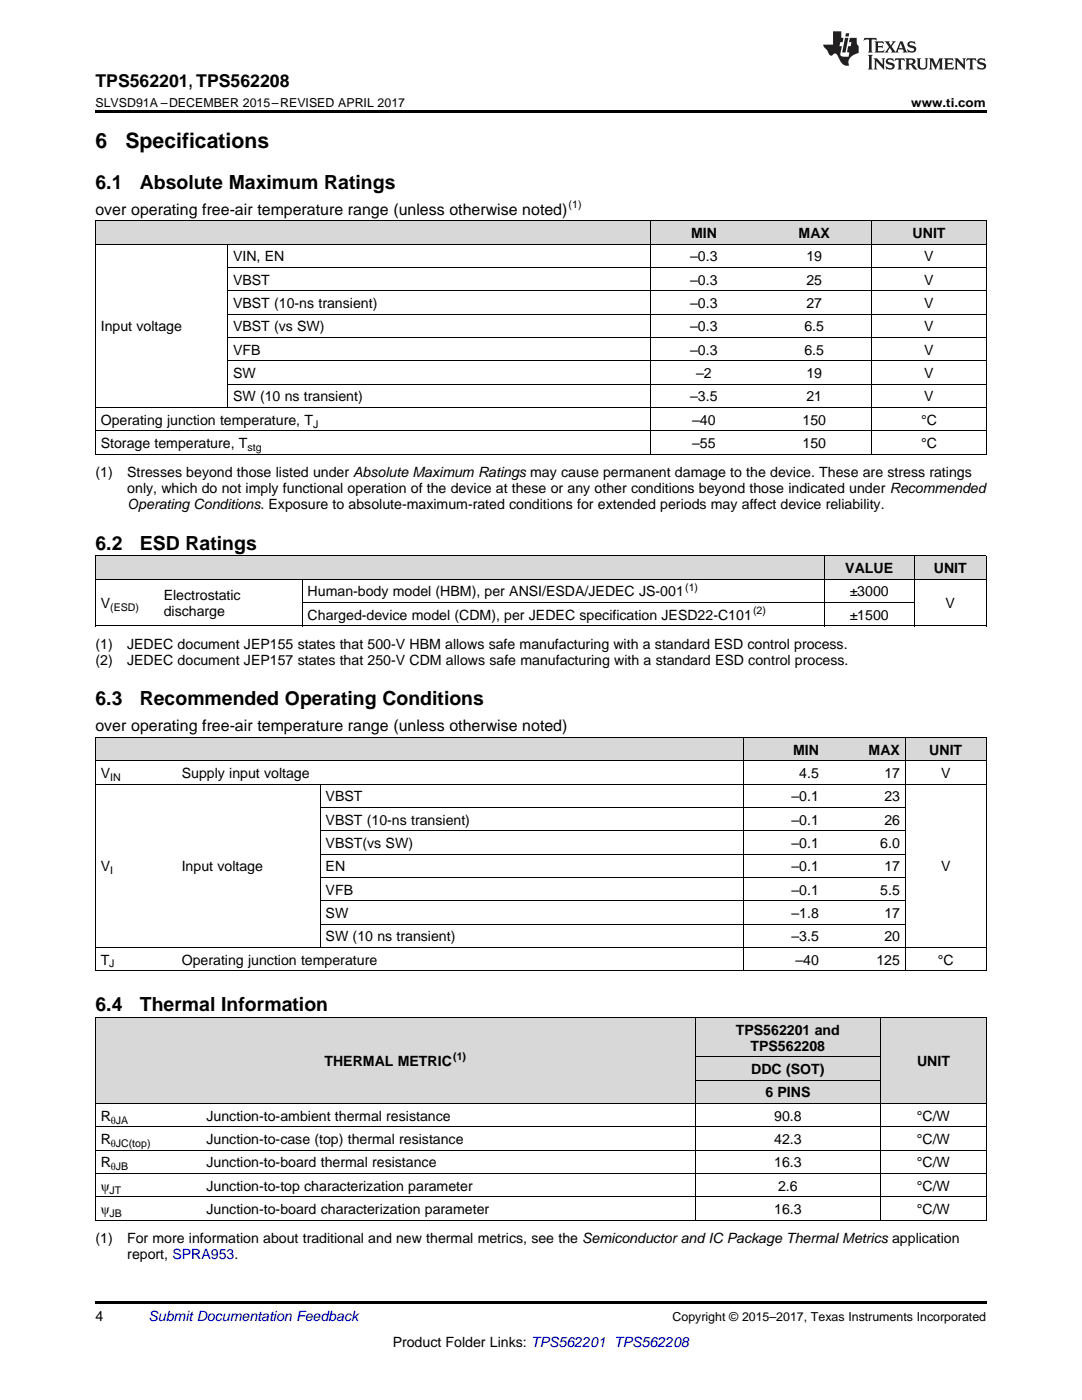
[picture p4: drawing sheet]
<svg xmlns="http://www.w3.org/2000/svg" width="216mm" height="279mm" viewBox="0 0 216 279" stroke-linecap="round" stroke-linejoin="round" font-family="sans-serif">
<defs><g id="words">
<g font-size="4.2">
<text x="19" y="29.6">6</text>
<text x="25" y="29.6">Specifications</text>
</g>
<g font-size="3.9">
<text x="19" y="37.7">6.1</text>
<text x="27.9" y="37.7">Absolute Maximum Ratings</text>
<text x="19" y="109.7">6.2</text>
<text x="27.9" y="109.7">ESD Ratings</text>
<text x="19" y="140.8">6.3</text>
<text x="27.9" y="140.8">Recommended Operating Conditions</text>
<text x="19" y="201.9">6.4</text>
<text x="27.9" y="201.9">Thermal Information</text>
</g>
<text font-size="3.5" x="19" y="17.3">TPS562201, TPS562208</text>
<g font-size="3.2">
<text x="19" y="42.9">over operating free-air temperature range (unless otherwise noted)</text>
<text x="19" y="145.9">over operating free-air temperature range (unless otherwise noted)</text>
</g>
<g font-size="2.8">
<text x="137.9" y="47.5">MIN</text>
<text x="159.3" y="47.5">MAX</text>
<text x="182.1" y="47.5">UNIT</text>
<text x="46.5" y="52.2">VIN, EN</text>
<text x="137.7" y="52.2">–0.3</text>
<text x="160.9" y="52.2">19</text>
<text x="184.4" y="52.2">V</text>
<text x="46.5" y="56.8">VBST</text>
<text x="137.7" y="56.8">–0.3</text>
<text x="160.9" y="56.8">25</text>
<text x="184.4" y="56.8">V</text>
<text x="46.5" y="61.5">VBST (10-ns transient)</text>
<text x="137.7" y="61.5">–0.3</text>
<text x="160.9" y="61.5">27</text>
<text x="184.4" y="61.5">V</text>
<text x="20.1" y="66.1">Input voltage</text>
<text x="46.5" y="66.1">VBST (vs SW)</text>
<text x="46.5" y="70.8">VFB</text>
<text x="137.7" y="66.1">–0.3</text>
<text x="137.7" y="70.8">–0.3</text>
<text x="160.5" y="66.1">6.5</text>
<text x="160.5" y="70.8">6.5</text>
<text x="184.4" y="66.1">V</text>
<text x="184.4" y="70.8">V</text>
<text x="46.5" y="75.5">SW</text>
<text x="138.9" y="75.5">–2</text>
<text x="160.9" y="75.5">19</text>
<text x="184.4" y="75.5">V</text>
<text x="46.5" y="80.1">SW (10 ns transient)</text>
<text x="137.7" y="80.1">–3.5</text>
<text x="160.9" y="80.1">21</text>
<text x="184.4" y="80.1">V</text>
<text x="20.1" y="84.8">Operating junction temperature, T</text>
<text x="20.1" y="89.4">Storage temperature, T</text>
<text x="138.1" y="84.8">–40</text>
<text x="138.1" y="89.4">–55</text>
<text x="160.1" y="84.8">150</text>
<text x="160.1" y="89.4">150</text>
<text x="183.8" y="84.8">°C</text>
<text x="183.8" y="89.4">°C</text>
<text x="19" y="95.3">(1)</text>
<text x="25.4" y="95.3">Stresses beyond those listed under Absolute Maximum Ratings may cause permanent damage to the device. These are stress ratings</text>
<text x="25.4" y="98.5">only, which do not imply functional operation of the device at these or any other conditions beyond those indicated under Recommended</text>
<text x="25.4" y="101.6">Operating Conditions. Exposure to absolute-maximum-rated conditions for extended periods may affect device reliability.</text>
<text x="32.7" y="119.8">Electrostatic</text>
<text x="61.4" y="119">Human-body model (HBM), per ANSI/ESDA/JEDEC JS-001</text>
<text x="168.7" y="114.4">VALUE</text>
<text x="169.5" y="119">±3000</text>
<text x="186.3" y="114.4">UNIT</text>
<text x="20.1" y="121.4">V</text>
<text x="32.7" y="122.9">discharge</text>
<text x="61.4" y="123.7">Charged-device model (CDM), per JEDEC specification JESD22-C101</text>
<text x="169.5" y="123.7">±1500</text>
<text x="188.7" y="121.4">V</text>
<text x="19" y="129.5">(1)</text>
<text x="25.4" y="129.5">JEDEC document JEP155 states that 500-V HBM allows safe manufacturing with a standard ESD control process.</text>
<text x="19" y="132.7">(2)</text>
<text x="25.4" y="132.7">JEDEC document JEP157 states that 250-V CDM allows safe manufacturing with a standard ESD control process.</text>
<text x="20.1" y="155.3">V</text>
<text x="36.3" y="155.3">Supply input voltage</text>
<text x="158.3" y="150.6">MIN</text>
<text x="159.5" y="155.3">4.5</text>
<text x="173.3" y="150.6">MAX</text>
<text x="176.5" y="155.3">17</text>
<text x="185.4" y="150.6">UNIT</text>
<text x="187.8" y="155.3">V</text>
<text x="65" y="159.9">VBST</text>
<text x="157.9" y="159.9">–0.1</text>
<text x="176.5" y="159.9">23</text>
<text x="65" y="164.6">VBST (10-ns transient)</text>
<text x="157.9" y="164.6">–0.1</text>
<text x="176.5" y="164.6">26</text>
<text x="20.1" y="173.9">V</text>
<text x="36.3" y="173.9">Input voltage</text>
<text x="65" y="169.2">VBST(vs SW)</text>
<text x="65" y="173.9">EN</text>
<text x="157.9" y="169.2">–0.1</text>
<text x="157.9" y="173.9">–0.1</text>
<text x="175.6" y="169.2">6.0</text>
<text x="176.5" y="173.9">17</text>
<text x="187.8" y="173.9">V</text>
<text x="65" y="178.5">VFB</text>
<text x="157.9" y="178.5">–0.1</text>
<text x="175.6" y="178.5">5.5</text>
<text x="65" y="183.2">SW</text>
<text x="157.9" y="183.2">–1.8</text>
<text x="176.5" y="183.2">17</text>
<text x="65" y="187.9">SW (10 ns transient)</text>
<text x="157.9" y="187.9">–3.5</text>
<text x="176.5" y="187.9">20</text>
<text x="20.1" y="192.5">T</text>
<text x="36.3" y="192.5">Operating junction temperature</text>
<text x="158.7" y="192.5">–40</text>
<text x="174.9" y="192.5">125</text>
<text x="187.1" y="192.5">°C</text>
<text x="146.8" y="206.5">TPS562201 and</text>
<text x="149.8" y="209.7">TPS562208</text>
<text x="64.7" y="212.8">THERMAL METRIC</text>
<text x="149.9" y="214.3">DDC (SOT)</text>
<text x="183" y="212.8">UNIT</text>
<text x="152.7" y="219">6 PINS</text>
<text x="20.1" y="223.7">R</text>
<text x="41.2" y="223.7">Junction-to-ambient thermal resistance</text>
<text x="154.5" y="223.7">90.8</text>
<text x="183" y="223.7">°C/W</text>
<text x="20.1" y="228.3">R</text>
<text x="20.1" y="233">R</text>
<text x="41.2" y="228.3">Junction-to-case (top) thermal resistance</text>
<text x="41.2" y="233">Junction-to-board thermal resistance</text>
<text x="154.5" y="228.3">42.3</text>
<text x="154.5" y="233">16.3</text>
<text x="183" y="228.3">°C/W</text>
<text x="183" y="233">°C/W</text>
<text x="20.1" y="237.6">ψ</text>
<text x="41.2" y="237.6">Junction-to-top characterization parameter</text>
<text x="155.3" y="237.6">2.6</text>
<text x="183" y="237.6">°C/W</text>
<text x="20.1" y="242.3">ψ</text>
<text x="41.2" y="242.3">Junction-to-board characterization parameter</text>
<text x="154.5" y="242.3">16.3</text>
<text x="183" y="242.3">°C/W</text>
<text x="19" y="248.1">(1)</text>
<text x="25.4" y="248.1">For more information about traditional and new thermal metrics, see the Semiconductor and IC Package Thermal Metrics application</text>
<text x="25.4" y="251.3">report, SPRA953.</text>
<text x="19" y="263.6">4</text>
<text x="78.4" y="268.9">Product Folder Links: TPS562201 TPS562208</text>
</g>
<text font-size="2.8" fill="#0000c8" x="29.6" y="263.6">Submit Documentation Feedback</text>
<g font-size="2.5">
<text x="19" y="21.4">SLVSD91A –DECEMBER 2015–REVISED APRIL 2017</text>
<text x="181.8" y="21.4">www.ti.com</text>
<text x="134.2" y="263.6">Copyright © 2015–2017, Texas Instruments Incorporated</text>
</g>
<g font-size="2.1">
<text x="113.5" y="41.6">(1)</text>
<text x="49.4" y="90">stg</text>
<text x="62.5" y="85.3">J</text>
<text x="136.7" y="117.9">(1)</text>
<text x="22" y="121.9">(ESD)</text>
<text x="150.3" y="122.6">(2)</text>
<text x="22" y="155.8">IN</text>
<text x="22" y="174.4">I</text>
<text x="21.8" y="193.1">J</text>
<text x="90.4" y="211.6">(1)</text>
<text x="22.1" y="224.2">θJA</text>
<text x="22.1" y="228.9">θJC(top)</text>
<text x="22.1" y="233.5">θJB</text>
<text x="21.9" y="238.2">JT</text>
<text x="21.9" y="242.9">JB</text>
</g>
</g></defs>
<g fill="#d8d8d8">
<path d="M19 203.1h21.1v17.2h-21.1z"/>
<path d="M40.1 203.1h98.6v17.2h-98.6z"/>
<path d="M175.7 203.1h21.1v17.2h-21.1z"/>
<path d="M138.7 215.6h37v4.7h-37z"/>
<path d="M138.7 211h37v4.6h-37z"/>
<path d="M138.7 203.1h37v7.9h-37z"/>
<path d="M19 147.2h16.2v4.7h-16.2z"/>
<path d="M35.2 147.2h28.7v4.7h-28.7z"/>
<path d="M63.9 147.2h84.4v4.7h-84.4z"/>
<path d="M148.3 147.2h16.2v4.7h-16.2z"/>
<path d="M164.5 147.2h16.2v4.7h-16.2z"/>
<path d="M180.7 147.2h16.1v4.7h-16.1z"/>
<path d="M19 111h12.6v4.6h-12.6z"/>
<path d="M31.6 111h28.7v4.6h-28.7z"/>
<path d="M60.3 111h104.2v4.6h-104.2z"/>
<path d="M164.5 111h18v4.6h-18z"/>
<path d="M182.5 111h14.3v4.6h-14.3z"/>
<path d="M19 44.1h26.4v4.7h-26.4z"/>
<path d="M45.4 44.1h84.5v4.7h-84.5z"/>
<path d="M129.9 44.1h21.2v4.7h-21.2z"/>
<path d="M151.1 44.1h22.9v4.7h-22.9z"/>
<path d="M174 44.1h22.8v4.7h-22.8z"/>
</g>
<g fill="#000">
<path d="M19 22h177.8v.5h-177.8zM19 124.9l.2 .1zM60.2 124.9l.1 .1zM164.4 124.9l.1 .1zM182.4 124.9l.1 .1zM196.7 124.9l.1 .1zM19 193.7l.2 .1zM63.8 193.7l.1 .1zM148.2 193.7l.1 .1zM164.4 193.7l.1 .1zM180.6 193.7l.1 .1zM196.7 193.7l.1 .1z"/>
<path d="M19 243.5l.2 .1zM138.6 243.5l.1 .1zM175.6 243.5l.1 .1zM196.7 243.5l.1 .1zM19 259.7h177.8v.5h-177.8z"/>
</g>
<g fill="none" stroke="#000" stroke-width=".2">
<path d="M19 48.7h177.8M19 44.1h177.8M19.1 44.1v46.6M45.4 48.8v32.6M45.4 58h151.4M45.4 53.4h151.4M129.9 44.1v46.6M173.9 44.1v46.6M196.8 44.1v46.6M45.4 76.7h151.4M45.4 72h151.4M45.4 67.4h151.4"/>
<path d="M45.4 62.7h151.4M19 90.6h177.8M19 86h177.8M19 81.3h177.8M19 115.6h177.8M19 110.9h177.8M19.1 110.9v14.1M60.3 115.6v9.4M164.4 110.9v14.1M182.4 110.9v14.1M196.8 110.9v14.1M19 124.9h177.8"/>
<path d="M60.3 120.2h122.2M19 156.5h177.8M19 151.8h177.8M19 147.2h177.8M19.1 147.2v46.6M63.9 156.5v32.6M148.3 147.2v46.6M180.6 147.2v46.6M196.8 147.2v46.6M63.9 179.8h116.8M63.9 175.1h116.8M63.9 170.4h116.8"/>
<path d="M63.9 165.8h116.8M63.9 161.1h116.8M19 193.7h177.8M19 189.1h177.8M63.9 184.4h116.8M19 203.1h177.8M19.1 203.1v40.5M138.7 203.1v40.5M138.7 215.6h37M138.7 210.9h37M175.7 203.1v40.5M196.8 203.1v40.5"/>
<path d="M19 238.8h177.8M19 234.2h177.8M19 229.5h177.8M19 224.9h177.8M19 220.2h177.8M19 243.5h177.8"/>
</g>
<g fill="#231f20">
<path d="M172.5 7.6l-.1 .5 .4-.2h.6v.1v2.1l-.2 .4h.9l-.2-.4v-2.1l.1-.1h.5l.5 .2-.2-.5zM174.5 8.3l.2 .3v1.5l-.2 .4h1.8l.2-.6a1.04 1.04 0 0 1-1.3 .2v-.7h.6l.3 .2v-.6l-.3 .2h-.6v-.6l.8-.1 .4 .3-.2-.5zM176.5 8.3l.9 1.1-.9 1.1h.8l-.2-.2 .4-.7 .5 .7-.2 .2h1.5l-.2-.2 .2-.4h.9l.1 .4-.2 .2h1l-.3-.3-.7-1.9h-.5l-.9 2-.8-1 .9-1h-.8l.1 .3-.4 .5-.3-.6 .1-.2zM179.7 8.6l.4 1h-.7zM181.3 8.4a.63 .63 0 0 0-.2 .7 .63 .63 0 0 0 .6 .4l.6 .2 .1 .2a.75 .75 0 0 1-.7 .4 .75 .75 0 0 1-.6-.5l.1 .7 .1-.1a1.11 1.11 0 0 0 1.5-.6 1.13 1.13 0 0 0-1.2-.8l-.1-.4a1.04 1.04 0 0 1 1.2 .2l-.2-.5-.2 .1-.4-.2zM173.2 10.9l.2 .4v2.2l-.2 .4h1l-.3-.4v-2.2l.3-.4zM174.3 11.6l.3 .4v1.5l-.3 .4h.8l-.2-.4v-1.3l1.5 1.7v-1.9l.2-.4h-.7l.2 .4v.9l-1.1-1.3zM177 11.8a.62 .62 0 0 0-.2 .7 .62 .62 0 0 0 .6 .4l.6 .1 .1 .3a.76 .76 0 0 1-.7 .3 .76 .76 0 0 1-.7-.4l.2 .7 .1-.1a1.11 1.11 0 0 0 1.5-.6 1.13 1.13 0 0 0-1.2-.8l-.1-.4a1.04 1.04 0 0 1 1.2 .2l-.2-.6-.2 .1-.5-.1zM178.7 11.6l-.2 .6a.61 .61 0 0 1 .8-.3v1.6l-.2 .4h.9l-.2-.4v-1.6a.63 .63 0 0 1 .7 .3l-.1-.6zM180.6 11.6l.3 .4v1.5l-.3 .4h1l-.2-.2-.1-.8 .6 .2a.76 .76 0 0 0 1.2 .7l-1-1a.58 .58 0 0 0 .6-.5 .58 .58 0 0 0-.5-.6zM181.4 11.9h.1a.45 .45 0 0 1 .5 .1 .45 .45 0 0 1 .1 .5l-.8 .2zM182.9 11.6l.2 .2a2.17 2.17 0 0 0 .3 1.9 .99 .99 0 0 0 1.6-.6v-1.1l.2-.4h-.7l.2 .2a1.92 1.92 0 0 1-.2 1.8 .6 .6 0 0 1-.9-.5v-1.1l.2-.4zM185.4 11.6l.2 .4v1.5l-.2 .4h.7l-.2-.4v-1.4l.8 1.8 .8-1.8v1.4l-.2 .4h.9l-.2-.4v-1.5l.2-.4h-.8l-.6 1.5-.6-1.5zM188.4 11.6l.2 .4v1.5l-.2 .4h1.8l.1-.6a1.04 1.04 0 0 1-1.2 .1v-.6h.5l.4 .2v-.6l-.4 .2h-.5v-.7h.8l.3 .3-.1-.6zM190.5 11.6l.2 .4v1.5l-.2 .4h.7l-.2-.4v-1.3l1.5 1.7v-1.9l.2-.4h-.7l.2 .4v.9l-1.1-1.3zM192.9 11.6l-.1 .6a.61 .61 0 0 1 .7-.3l.1 1.6-.3 .4h1l-.3-.4 .1-1.6a.63 .63 0 0 1 .7 .3l-.1-.6zM195.2 11.8a.62 .62 0 0 0-.2 .7 .62 .62 0 0 0 .6 .4l.6 .1 .1 .3a.76 .76 0 0 1-.7 .3 .76 .76 0 0 1-.6-.4l.1 .7 .1-.1a1.11 1.11 0 0 0 1.6-.6 1.13 1.13 0 0 0-1.3-.8l-.1-.4a1.04 1.04 0 0 1 1.2 .2l-.1-.6-.2 .1-.5-.1z"/>
<path d="M166.2 6.3v2.6h-1.9v.4l.8 .9a.91 .91 0 0 0 1 .8 .56 .56 0 0 1 .5-.3 .56 .56 0 0 1 .5 .3l.4 .8a1.53 1.53 0 0 0 1.9 1.2 1.54 1.54 0 0 1 1-2.1l.9-.3v-1.4a1.52 1.52 0 0 1-.4-1.6h-1.3l-.2 .8h.5l-.2 .8h-.5l-.1 1v.2l.4 .1-.2 .8a1.93 1.93 0 0 1-1.6-.3l.3-1.8h-.5l.2-.8h.4l.2-.8h-.4v-1.3zM168.6 7.6l-.6 2.9h.7l.6-2.9zM168.8 6.6l-.1 .7h.6l.2-.7z"/>
</g>
<use href="#words"/>
</svg>
